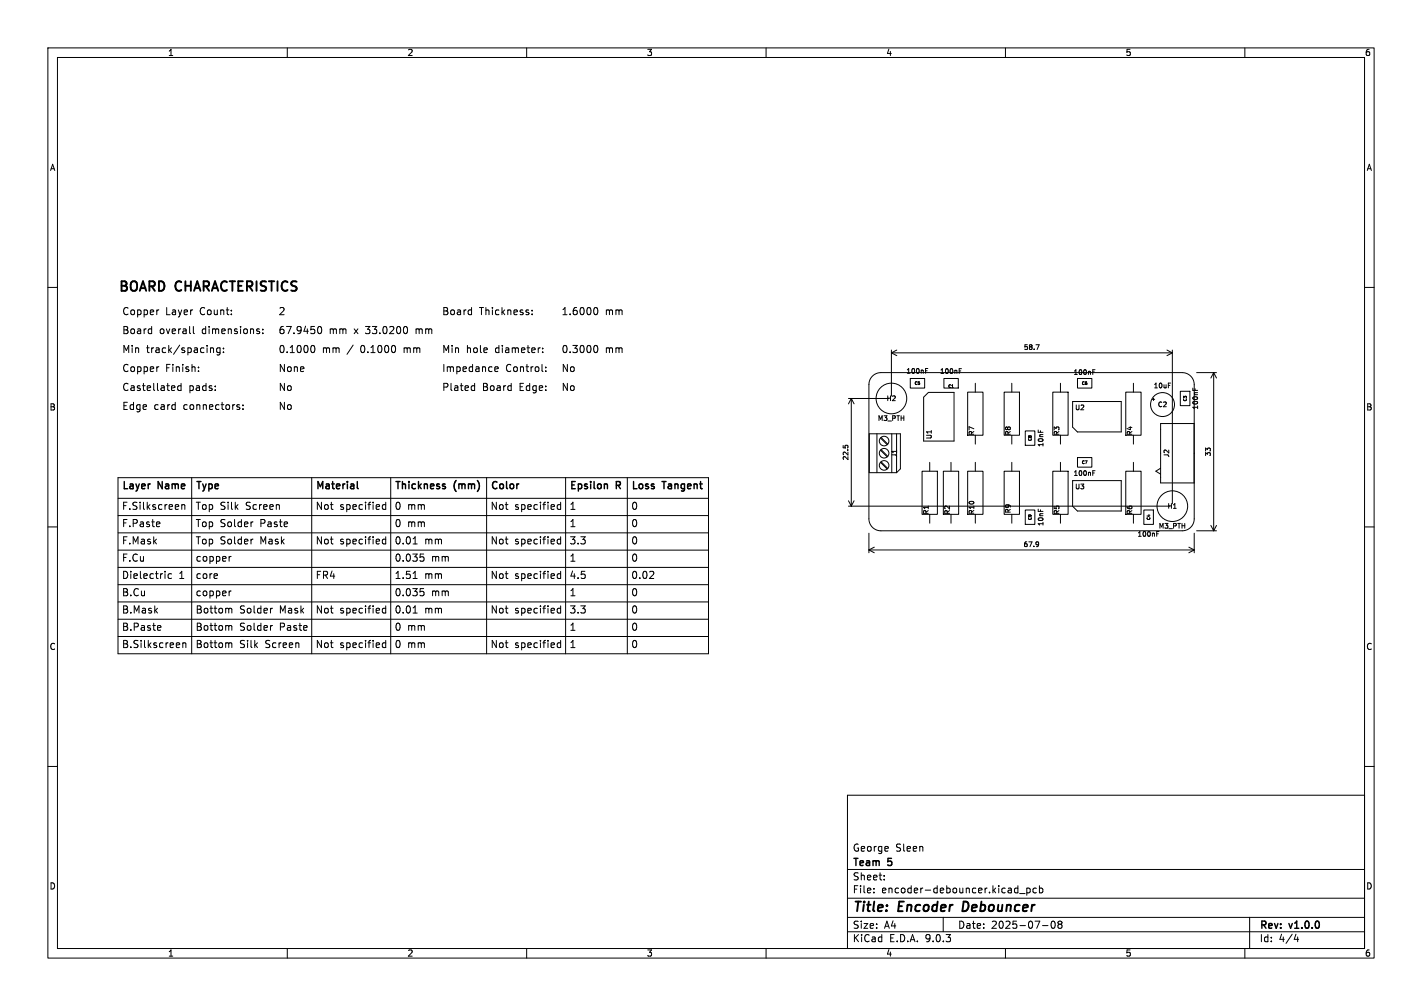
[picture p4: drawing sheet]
<svg xmlns="http://www.w3.org/2000/svg" width="297mm" height="210mm" viewBox="0 0 297 210" stroke-linecap="round" stroke-linejoin="round" font-family="sans-serif">
<defs><g id="words">
<g font-size="2.8">
<text x="24.7" y="61.8">BOARD</text>
<text x="36.8" y="61.8">CHARACTERISTICS</text>
<text x="178" y="190.9">Title:</text>
<text x="187.7" y="190.9">Encoder</text>
<text x="201.9" y="190.9">Debouncer</text>
</g>
<g font-size="2.1">
<text x="25.4" y="70.2">Board</text>
<text x="25.4" y="66.2">Copper</text>
<text x="33.3" y="70.2">overall</text>
<text x="34.6" y="66.2">Layer</text>
<text x="42" y="66.2">Count:</text>
<text x="42.4" y="70.2">dimensions:</text>
<text x="58.1" y="66.2">2</text>
<text x="58.1" y="70.2">67.9450</text>
<text x="68.8" y="70.2">mm</text>
<text x="74.2" y="70.2">x</text>
<text x="76.9" y="70.2">33.0200</text>
<text x="87.6" y="70.2">mm</text>
<text x="92.2" y="66.2">Board</text>
<text x="100.2" y="66.2">Thickness:</text>
<text x="117.2" y="66.2">1.6000</text>
<text x="126.5" y="66.2">mm</text>
<text x="25.4" y="74.1">Min</text>
<text x="30.6" y="74.1">track/spacing:</text>
<text x="58.1" y="74.1">0.1000</text>
<text x="67.4" y="74.1">mm</text>
<text x="72.8" y="74.1">/</text>
<text x="75.8" y="74.1">0.1000</text>
<text x="85.1" y="74.1">mm</text>
<text x="92.2" y="74.1">Min</text>
<text x="97.4" y="74.1">hole</text>
<text x="103.7" y="74.1">diameter:</text>
<text x="117.2" y="74.1">0.3000</text>
<text x="126.5" y="74.1">mm</text>
<text x="25.4" y="82.1">Castellated</text>
<text x="25.4" y="78.1">Copper</text>
<text x="34.6" y="78.1">Finish:</text>
<text x="39.5" y="82.1">pads:</text>
<text x="58.1" y="82.1">No</text>
<text x="58.1" y="78.1">None</text>
<text x="92.2" y="78.1">Impedance</text>
<text x="92.2" y="82.1">Plated</text>
<text x="100.8" y="82.1">Board</text>
<text x="105.7" y="78.1">Control:</text>
<text x="108.7" y="82.1">Edge:</text>
<text x="117.2" y="82.1">No</text>
<text x="117.2" y="78.1">No</text>
<text x="25.4" y="86">Edge</text>
<text x="32.2" y="86">card</text>
<text x="38.6" y="86">connectors:</text>
<text x="58.1" y="86">No</text>
<text x="25.4" y="106.6">F.Silkscreen</text>
<text x="25.4" y="102.9">Layer</text>
<text x="33.1" y="102.9">Name</text>
<text x="40.8" y="102.9">Type</text>
<text x="40.8" y="106.6">Top Silk</text>
<text x="51.1" y="106.6">Screen</text>
<text x="65.9" y="102.9">Material</text>
<text x="65.9" y="106.6">Not</text>
<text x="70.8" y="106.6">specified</text>
<text x="82.4" y="106.6">0 mm</text>
<text x="82.4" y="102.9">Thickness</text>
<text x="94.9" y="102.9">(mm)</text>
<text x="102.4" y="102.9">Color</text>
<text x="102.4" y="106.6">Not</text>
<text x="107.3" y="106.6">specified</text>
<text x="118.9" y="106.6">1</text>
<text x="118.9" y="102.9">Epsilon</text>
<text x="128.8" y="102.9">R</text>
<text x="131.8" y="106.6">0</text>
<text x="131.8" y="102.9">Loss</text>
<text x="138.5" y="102.9">Tangent</text>
<text x="25.4" y="110.2">F.Paste</text>
<text x="25.4" y="113.8">F.Mask</text>
<text x="40.8" y="113.8">Top Solder</text>
<text x="40.8" y="110.2">Top Solder</text>
<text x="54.1" y="113.8">Mask</text>
<text x="54.1" y="110.2">Paste</text>
<text x="65.9" y="113.8">Not</text>
<text x="70.8" y="113.8">specified</text>
<text x="82.4" y="113.8">0.01</text>
<text x="82.4" y="110.2">0 mm</text>
<text x="88.5" y="113.8">mm</text>
<text x="102.4" y="113.8">Not</text>
<text x="107.3" y="113.8">specified</text>
<text x="118.9" y="113.8">3.3</text>
<text x="118.9" y="110.2">1</text>
<text x="131.8" y="110.2">0</text>
<text x="131.8" y="113.8">0</text>
<text x="25.4" y="117.4">F.Cu</text>
<text x="40.8" y="117.4">copper</text>
<text x="82.4" y="117.4">0.035</text>
<text x="89.9" y="117.4">mm</text>
<text x="118.9" y="117.4">1</text>
<text x="131.8" y="117.4">0</text>
<text x="25.4" y="121">Dielectric</text>
<text x="25.4" y="124.6">B.Cu</text>
<text x="37.2" y="121">1</text>
<text x="40.8" y="124.6">copper</text>
<text x="40.8" y="121">core</text>
<text x="65.9" y="121">FR4</text>
<text x="82.4" y="124.6">0.035</text>
<text x="82.4" y="121">1.51</text>
<text x="88.5" y="121">mm</text>
<text x="89.9" y="124.6">mm</text>
<text x="102.4" y="121">Not</text>
<text x="107.3" y="121">specified</text>
<text x="118.9" y="121">4.5</text>
<text x="118.9" y="124.6">1</text>
<text x="131.8" y="121">0.02</text>
<text x="131.8" y="124.6">0</text>
<text x="25.4" y="128.2">B.Mask</text>
<text x="25.4" y="131.8">B.Paste</text>
<text x="40.8" y="128.2">Bottom</text>
<text x="40.8" y="131.8">Bottom</text>
<text x="49.9" y="128.2">Solder</text>
<text x="49.9" y="131.8">Solder</text>
<text x="58.1" y="128.2">Mask</text>
<text x="58.1" y="131.8">Paste</text>
<text x="65.9" y="128.2">Not</text>
<text x="70.8" y="128.2">specified</text>
<text x="82.4" y="131.8">0 mm</text>
<text x="82.4" y="128.2">0.01</text>
<text x="88.5" y="128.2">mm</text>
<text x="102.4" y="128.2">Not</text>
<text x="107.3" y="128.2">specified</text>
<text x="118.9" y="131.8">1</text>
<text x="118.9" y="128.2">3.3</text>
<text x="131.8" y="128.2">0</text>
<text x="131.8" y="131.8">0</text>
<text x="25.4" y="135.4">B.Silkscreen</text>
<text x="40.8" y="135.4">Bottom</text>
<text x="49.9" y="135.4">Silk</text>
<text x="55.1" y="135.4">Screen</text>
<text x="65.9" y="135.4">Not</text>
<text x="70.8" y="135.4">specified</text>
<text x="82.4" y="135.4">0 mm</text>
<text x="102.4" y="135.4">Not</text>
<text x="107.3" y="135.4">specified</text>
<text x="118.9" y="135.4">1</text>
<text x="131.8" y="135.4">0</text>
<text x="178" y="178">George</text>
<text x="187" y="178">Sleen</text>
<text x="178" y="184">Sheet:</text>
<text x="178" y="181.2">Team</text>
<text x="185.5" y="181.2">5</text>
<text x="178" y="186.7">File:</text>
<text x="184.1" y="186.7">encoder-debouncer.kicad_pcb</text>
<text x="178" y="196.9">KiCad</text>
<text x="178" y="194.1">Size:</text>
<text x="184.7" y="194.1">A4</text>
<text x="185.7" y="196.9">E.D.A.</text>
<text x="193.3" y="196.9">9.0.3</text>
<text x="200" y="194.1">Date:</text>
<text x="207" y="194.1">2025-07-08</text>
<text x="263" y="194.3">Rev:</text>
<text x="263" y="196.9">Id:</text>
<text x="267.1" y="196.9">4/4</text>
<text x="269.4" y="194.3">v1.0.0</text>
</g>
<g font-size="1.8">
<text x="35" y="11.9">1</text>
<text x="85" y="11.9">2</text>
<text x="135" y="11.9">3</text>
<text x="185" y="11.9">4</text>
<text x="235" y="11.9">5</text>
<text x="285" y="11.9">6</text>
<text x="10.3" y="35.9">A</text>
<text x="285.4" y="35.9">A</text>
<text x="10.3" y="85.9">B</text>
<text x="285.3" y="85.9">B</text>
<text x="10.3" y="135.9">C</text>
<text x="285.3" y="135.9">C</text>
<text x="10.3" y="185.9">D</text>
<text x="285.3" y="185.9">D</text>
<text x="35" y="199.9">1</text>
<text x="85" y="199.9">2</text>
<text x="135" y="199.9">3</text>
<text x="185" y="199.9">4</text>
<text x="235" y="199.9">5</text>
<text x="285" y="199.9">6</text>
</g>
<g font-size="1.4">
<text x="213.7" y="73.2">58.7</text>
<text x="185.1" y="83.9">H2</text>
<text x="189.2" y="78.2">100nF</text>
<text x="196.2" y="78.2">100nF</text>
<text x="224.1" y="78.4">100nF</text>
<text x="240.8" y="81.2">10uF</text>
<text x="183.2" y="88.1">M3_PTH</text>
<text x="224.4" y="85.8">U2</text>
<text x="241.7" y="85.2">C2</text>
<text x="250.4" y="85.6" transform="rotate(-90 250.4 85.6)">100nF</text>
<text x="187.5" y="95.6" transform="rotate(-90 187.5 95.6)">J1</text>
<text x="194.8" y="91.8" transform="rotate(-90 194.8 91.8)">U1</text>
<text x="203.7" y="91" transform="rotate(-90 203.7 91)">R7</text>
<text x="211.3" y="91" transform="rotate(-90 211.3 91)">R8</text>
<text x="218.1" y="93.4" transform="rotate(-90 218.1 93.4)">10nF</text>
<text x="221.5" y="91" transform="rotate(-90 221.5 91)">R3</text>
<text x="236.7" y="91" transform="rotate(-90 236.7 91)">R4</text>
<text x="244.4" y="95.6" transform="rotate(-90 244.4 95.6)">J2</text>
<text x="253.1" y="95.4" transform="rotate(-90 253.1 95.4)">33</text>
<text x="177.4" y="96.2" transform="rotate(-90 177.4 96.2)">22.5</text>
<text x="224.1" y="99.5">100nF</text>
<text x="194.1" y="107.5" transform="rotate(-90 194.1 107.5)">R1</text>
<text x="198.6" y="107.5" transform="rotate(-90 198.6 107.5)">R2</text>
<text x="203.7" y="107.5" transform="rotate(-90 203.7 107.5)">R10</text>
<text x="211.3" y="107.3" transform="rotate(-90 211.3 107.3)">R9</text>
<text x="221.5" y="107.5" transform="rotate(-90 221.5 107.5)">R5</text>
<text x="224.4" y="102.3">U3</text>
<text x="236.7" y="107.5" transform="rotate(-90 236.7 107.5)">R6</text>
<text x="243.7" y="106.4">H1</text>
<text x="218.1" y="109.9" transform="rotate(-90 218.1 109.9)">10nF</text>
<text x="237.5" y="112.2">100nF</text>
<text x="241.9" y="110.5">M3_PTH</text>
<text x="213.7" y="114.4">67.9</text>
</g>
<g font-size=".8">
<text x="191" y="80.4">C5</text>
<text x="198" y="81.1">C1</text>
<text x="225.9" y="80.4">C6</text>
<text x="248" y="83.8" transform="rotate(-90 248 83.8)">C3</text>
<text x="215.6" y="92.1" transform="rotate(-90 215.6 92.1)">C8</text>
<text x="225.9" y="97">C7</text>
<text x="215.6" y="108.6" transform="rotate(-90 215.6 108.6)">C9</text>
<text x="240.3" y="108.6" transform="rotate(-90 240.3 108.6)">C4</text>
</g>
</g></defs>
<g fill="none" stroke="#000" stroke-width=".21">
<path d="M10 10h277v190h-277zM12 12h273v186h-273zM60 10v2M110 10v2M160 10v2M210 10v2M260 10v2M10 60h2M31.5 68.7h.2M31.7 68.2v1.5M31.7 69.6l-.2 .1M33.2 76.6h-.3"/>
<path d="M33.2 64.7l-.3 .1M40.4 68.2v1.2l.2 .3M41.5 77.4v.2M41.5 76.6v.2M44 72.7h.5l.1 .9M46 72.7l-.5-.1-.3 .3 .2 .6h.6M46 72.6v1.2l-.3 .3-.4-.1M46.7 73.5v.1M46.7 72.7v.1M54 69.2l.2 .2-.2 .3M54 68.7h.2M54.9 69.5v.2"/>
<path d="M54.9 68.7v.2M65 72.3l.3-.2a.8 .8 0 0 1 .5 .8 .8 .8 0 0 1-.5 .7l-.3-.1M66.5 68.3l.2-.1a.8 .8 0 0 1 .5 .7 .8 .8 0 0 1-.5 .8l-.2-.2-.2-.4zM84.4 72.6v1M84.6 72.6l-.2 .2M85 68.4v1M86.9 68.7v1M87.1 68.7l-.2 .1M98.3 64.7l.2 .1M98.5 65.6l-.2 .1M98.5 64.2v1.5M103.3 77.1l.8-.2-.1-.3h-.4l-.3 .2 .1 .7h.6"/>
<path d="M111.1 65.6v.1M111.1 64.8v.1M113.3 73.5v.1M113.3 72.7v.1M114 77.4v.2M114 76.6v.2M124.1 64.3l.3-.1a.8 .8 0 0 1 .5 .7 .8 .8 0 0 1-.5 .8l-.3-.1M124.1 72.3l.3-.2a.8 .8 0 0 1 .5 .8 .8 .8 0 0 1-.5 .7l-.3-.1M182.2 78.5l.7-.5 1.1-.2h62.9a2.5 2.5 0 0 1 2.5 2.5v28a2.5 2.5 0 0 1-2.5 2.5h-62.9a2.5 2.5 0 0 1-2.5-2.5v-28l.2-1.1zM186.2 73.1v9.6M186.2 73.7h58.7M186.2 73.7l1.1 .5"/>
<path d="M187.3 73.1l-1.1 .6M190.1 79h3v2h-3zM193.3 77.4h.3M193.3 76.9h.5M197.1 79h3v2h-3zM200.3 77.4h.4M200.3 77h.5M216.4 72h.6l-.4 1M225 79h3v2h-3zM228.2 77.7h.4M228.2 77.2h.5M243.7 73.1l1.2 .6"/>
<path d="M244 80h.5M244.9 73.1v32.1M244.9 73.7l-1.2 .5M249.9 77.8h4.2M253.5 77.8v33M253.5 77.8l.6 1.1M253.5 77.8l-.6 1.1M285 60h2M24.7 99.7h123.3v36.8h-123.3zM36.5 80.6v.3l-.7 .1M37.8 80v1.5M37.8 80.6l-.4-.1-.3 .3 .1 .7h.6"/>
<path d="M40 99.7v36.8M49.9 85l.2 .2-.2 .3M49.9 84.5l.1 .1M50.7 85.3v.2M50.7 84.6v.1M65.1 99.7v36.8M81.6 99.7v36.8M98.7 80.5l.4 .1M99.1 81.5h-.4M99.1 80v1.5M101.6 99.7v36.8M118.1 99.7v36.8"/>
<path d="M131 99.7v36.8M176.1 93v.5M176.5 93.1l.2-.2 .4 .2M177.2 83.2h8.5M177.8 83.2v22.5M177.8 83.2l.6 1.1M177.8 83.2l-.6 1.1M181.6 90.6h6.5v7.3l-.8 .8h-5.7zM183.2 90.6v8.1M183.9 91.4l1.4 1.4M183.9 94l1.4 1.4M183.9 96.5l1.4 1.4"/>
<path d="M184 91.3l1.4 1.4M184 93.9l1.4 1.4M184 96.4l1.4 1.4M186.3 90.6v8.1M187.3 90.6v8.1M192.6 98.4h3.2v9h-3.2zM192.9 82.9l1-1h5.4v10.2h-6.4zM194.2 96.5v1.9M197 98.4h3.2v9h-3.2zM198.6 96.5v1.9M202.1 81.9h3.2v9h-3.2zM202.1 98.4h3.2v9h-3.2z"/>
<path d="M203.7 80v1.9M203.7 90.9v1.8M203.7 96.5v1.9M209.7 81.9h3.2v9h-3.2zM209.7 98.4h3.2v9h-3.2zM211.3 80v1.9M211.3 90.9v1.8M211.3 96.5v1.9M214.1 90h2v3h-2zM216.8 89.8v.4M219.9 81.9h3.2v9h-3.2zM219.9 98.4h3.2v9h-3.2z"/>
<path d="M221.5 80v1.9M221.5 90.9v1.8M221.5 96.5v1.9M224 83.8h10.2v6.4h-9.2l-1-1zM225 95.5h3v2h-3zM228.2 98.7h.4M228.2 98.3h.5M235.1 98.4h3.2v9h-3.2zM235.1 81.9h3.2v9h-3.2zM236.7 80v1.9M236.7 90.9v1.8M236.7 96.5v1.9"/>
<path d="M240.7 83.4h.5M240.9 83.1v.5M242.4 97.7l-1 .7 1 .6M246.5 81.7h2v3h-2zM249.1 81v.5M249.4 88.4h-7v12.4h7M249.6 81.2v.3M10 110h2M24.7 111.2h123.3M24.7 104h123.3M24.7 118.4h123.3M24.7 114.8h123.3"/>
<path d="M24.7 107.6h123.3M33.2 108.9l.2 .4-.7 .1M33.3 109.9h-.1M35.8 119.8h-.4l-.3 .3 .2 .6h.5M38 105.3v1M38 105.5l.2-.2 .3 .1 .1 .9M48.3 116.2l-.4 .2M52.9 112.6l-.4 .1M52.9 108.9l-.4 .2M58.3 105.4l.1 .9M60 109l.1 .3-.7 .1M80.6 105.4l-.5-.1-.2 .3 .1 .7h.6"/>
<path d="M80.6 112.6h-.5l-.2 .2 .1 .7h.6M80.6 104.8v1.5M80.6 112.1v1.5M86.3 113.6h.8M87.8 115.7h.7M87.9 116.2h.4l.3 .3-.2 .6-.5 .1M117.1 105.4l-.4-.1-.3 .3 .1 .7h.6M117.1 112.6h-.4l-.3 .2 .1 .7h.6M117.1 119.8h-.4l-.3 .3 .1 .6h.6M117.1 104.8v1.5M117.1 112.1v1.5M117.1 119.3v1.5"/>
<path d="M136.4 119.3l.2 .3-.1 .3-.9 .9h1M177.2 105.7h67.2M177.2 104.5l.6 1.2M178.4 104.5l-.6 1.2M181.5 114.8h67.9M181.5 111.3v4.1M181.5 114.8l1.1 .6M182.6 114.2l-1.1 .6M194.2 107.4v1.8M198.6 107.4v1.8M203.7 107.4v1.8M211.3 107.4v1.8"/>
<path d="M214.1 106.5h2v3h-2zM216.7 113.1l.2 .2-.1 .7M216.8 106.3v.5M216.9 113.5l-.2 .2M221.5 107.4v1.8M224 100.3h10.2v6.4h-9.2l-1-1zM236.7 107.4v1.8M238.9 106.5h2v3h-2zM241.6 111.4h.3M248.3 114.2l1.1 .6M249.4 111.3v4.1M249.4 114.8l-1.1 .6"/>
<path d="M249.9 110.8h4.2M252.9 109.7l.6 1.1M254.1 109.7l-.6 1.1M285 110h2M24.7 122.1h123.3M24.7 125.7h123.3M24.7 132.9h123.3M24.7 129.3h123.3M33.1 130.6l.4 .1 .1 .2-.7 .2M33.5 131.5l-.4 .1M38.2 134.3l.2-.1 .4 .1v.9M38.2 134.2v1"/>
<path d="M48 134.2l.4 .2v.8M48 127l.4 .2v.8M48 130.6l.4 .2v.8M48.3 123.4l-.4 .3M56.9 127l-.3 .1M56.9 130.6l-.3 .1M62.4 134.3v.9M64.1 130.7v.2l-.7 .2M80.6 134.3l-.5-.1-.2 .3 .1 .6h.6M80.6 126.5v1.5M80.6 133.7v1.5M80.6 127h-.5l-.2 .3 .1 .6h.6"/>
<path d="M86.3 120.8h.8M86.3 128h.8M87.8 122.9h.7M87.9 123.4h.4l.3 .3-.2 .6-.5 .1M117.1 134.3l-.4-.1-.3 .3 .1 .6h.6M117.1 127h-.4l-.3 .3 .1 .6h.6M117.1 126.5v1.5M117.1 133.7v1.5M10 160h2M177 166h108v32h-108zM285 160h2M60 198v2"/>
<path d="M110 198v2M160 198v2M177 194.5h108M177 191.5h108M177 187.5h108M177 181.5h108M182.5 186.3v.1M182.5 185.5v.1M184.7 183.6v.1M184.7 182.8v.1M197 191.5v3M210 198v2"/>
<path d="M213 186.5h1.1M214.5 185.4v1.5M214.5 185.5l.4-.1 .3 .3-.2 .6h-.5M216.5 185.5l-.5-.1-.3 .3 .2 .6h.6M217.1 185.5l.4-.1 .3 .3-.1 .6h-.6M217.1 184.9v1.5M217.7 193.2h1.2M219.7 192.4l.2-.1a.8 .8 0 0 1 .5 .7 .8 .8 0 0 1-.5 .8 1 1 0 0 1-.2-1.4zM221.2 192.9l-.2-.2 .2-.4h.3l.3 .3-.3 .3M221.2 192.9l-.2 .3v.5l.2 .1h.3l.3-.3-.1-.4-.2-.2M221.2 192.9h.3M260 198v2"/>
<path d="M261 191.5v6.5M270.7 195l-.4 1.1h.9M271 195.6v1"/>
<circle cx="184.7" cy="97.2" r="1"/>
<circle cx="184.7" cy="92.1" r="1"/>
<circle cx="184.7" cy="94.6" r="1"/>
<circle cx="186.2" cy="83.2" r="3.2"/>
<circle cx="242.8" cy="84.5" r="2.5"/>
<circle cx="244.9" cy="105.7" r="3.2"/>
</g>
<g fill="none" stroke="#000" stroke-width=".4">
<path d="M26.3 58.9l-.2-.2h-.7v2M27.4 59a.68 .68 0 0 1 1.1 0M32.2 58.9l-.2-.2h-.8v2M34.2 59l-.5-.3h-.5v2M37.9 58.9l-.1-.1a.72 .72 0 0 0-1 .2M38.7 58.7v2M39.9 58.7v2M43.6 58.9l-.3-.2h-.8v2M47.4 58.9l-.1-.1a.72 .72 0 0 0-1 .2M48 58.7h1.1M48.5 58.7v2M50.7 58.7h-.9v2"/>
<path d="M52.6 58.9l-.3-.2h-.7v2M53.6 58.7v2M55.6 58.8l-.8-.1-.3 .2M56.2 58.7h1.1M56.7 58.7v2M58 58.7v2M60.1 58.9l-.1-.1a.72 .72 0 0 0-1 .2M62 58.8l-.8-.1-.3 .2M29.2 60.7l.7-2 .6 2M40.5 60.7l.7-2 .7 2M44.2 60.7l.7-2 .7 2M201.3 188.2l-.3 2h.5"/>
</g>
<g fill="none" stroke="#000" stroke-width=".3">
<path d="M26 100.5v1.5M31.2 101h.2M33.9 100.5v1.5l-.9-1.5v1.5M41.1 100.5h.9M41.6 100.5v1.5M66.4 102v-1.5l.5 1.1 .5-1.1v1.5M69.5 100.5v1.3M72.6 100.5v.2M73.8 101.1l.1 .9M73.9 102h-.1M73.9 101.4l-.1 .1M74.6 100.5v1.3l.2 .2"/>
<path d="M82.7 100.5h.9M83.1 100.5v1.5M84.1 100.5v1.5M85.4 100.5v.2M87.4 100.5v1.5M92.4 101.3l.7 .4-.3 .3h-.4M93 101.1l-.4-.1-.2 .2M95.3 100.3l-.3 .4M99.7 100.3l.3 .4M103.8 100.7l-.4-.2-.4 .2M105.8 100.5v1.3M108.4 101l-.3 .1"/>
<path d="M120.2 100.5h-.8v1.5M123.4 100.5v.2M124.1 100.5v1.3M126.3 101.1h.5l.1 .9M129.5 100.7l-.8-.2v1.5M132.3 100.5v1.5M138.3 100.5h.8M138.7 100.5v1.5M146.3 100.5v1.3"/>
</g>
<use href="#words"/>
</svg>
